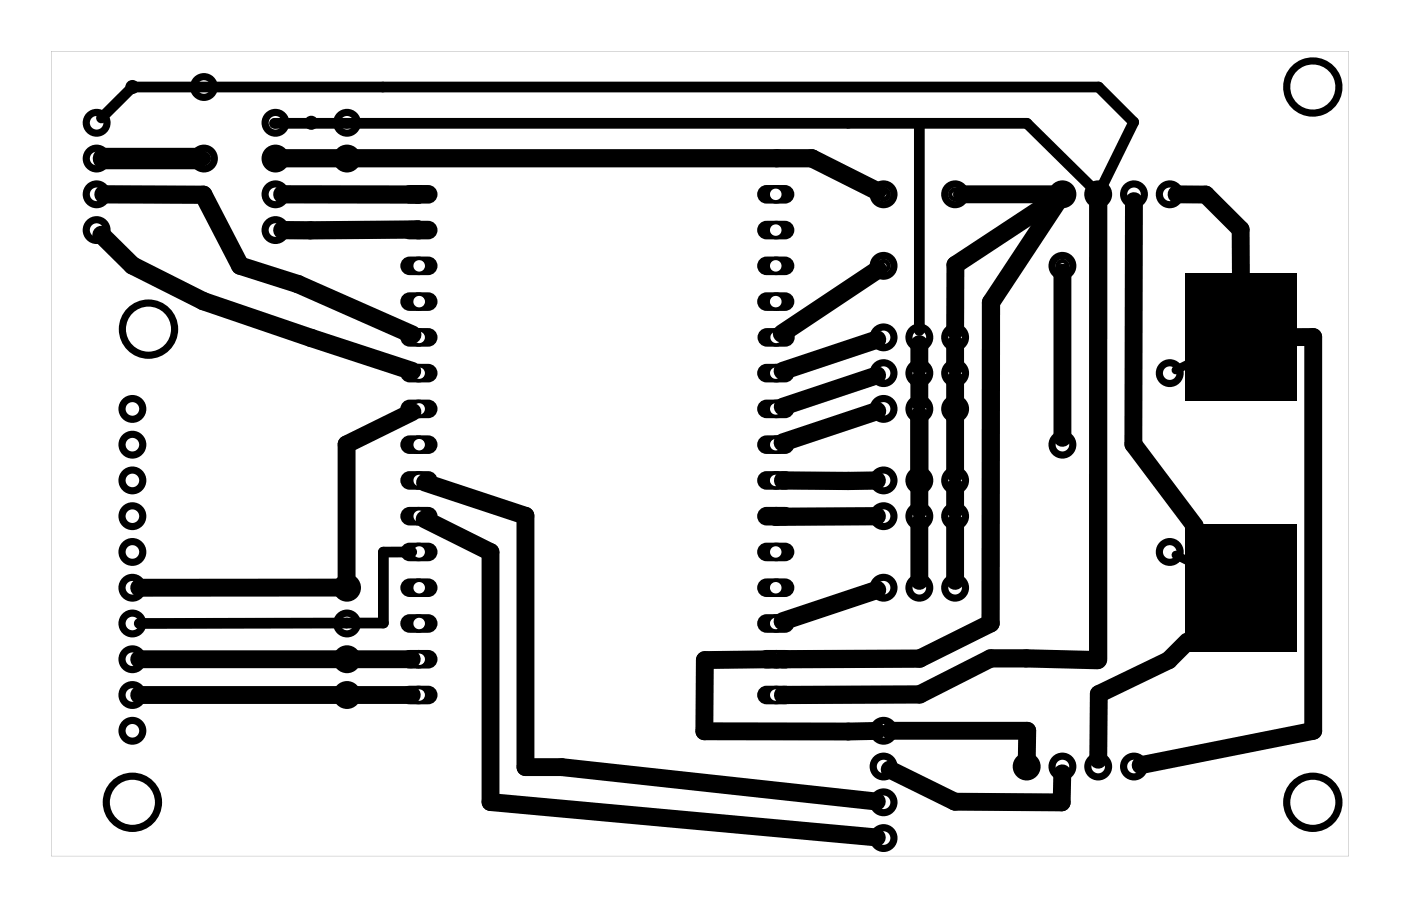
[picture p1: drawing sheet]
<svg xmlns="http://www.w3.org/2000/svg" width="99mm" height="65mm" viewBox="0 0 99 65" stroke-linecap="round" stroke-linejoin="round" font-family="sans-serif">
<g fill="#000">
<path d="M84.2 19.4h7.9v9.1h-7.9zM84.2 37.2h7.9v9.1h-7.9z"/>
<path d="M28.6 15.9a.66 .66 0 0 0-.1 .7 .66 .66 0 0 0 .6 .4h1.3a.66 .66 0 0 0 .7-.7 .66 .66 0 0 0-.7-.6h-1.3zM29.4 16.3a.41 .41 0 0 1 .8 0 .41 .41 0 0 1-.8 0z"/>
<path d="M28.6 18.4a.66 .66 0 0 0-.1 .7 .66 .66 0 0 0 .6 .4h1.3a.66 .66 0 0 0 .7-.6 .66 .66 0 0 0-.7-.7h-1.3zM29.4 18.9a.41 .41 0 0 1 .8 0 .41 .41 0 0 1-.8 0z"/>
<path d="M28.6 13.3a.66 .66 0 0 0-.1 .8 .66 .66 0 0 0 .6 .4h1.3a.66 .66 0 0 0 .7-.7 .66 .66 0 0 0-.7-.7h-1.3zM29.4 13.8a.41 .41 0 0 1 .8 0 .41 .41 0 0 1-.8 0z"/>
<path d="M54 13.3a.66 .66 0 0 0-.2 .8 .66 .66 0 0 0 .6 .4h1.3a.66 .66 0 0 0 .7-.7 .66 .66 0 0 0-.7-.7h-1.3zM54.7 13.8a.41 .41 0 0 1 .8 0 .41 .41 0 0 1-.8 0z"/>
<path d="M54 15.9a.66 .66 0 0 0-.2 .7 .66 .66 0 0 0 .6 .4h1.3a.66 .66 0 0 0 .7-.7 .66 .66 0 0 0-.7-.6h-1.3zM54.7 16.3a.41 .41 0 0 1 .8 0 .41 .41 0 0 1-.8 0z"/>
<path d="M54 18.4a.66 .66 0 0 0-.2 .7 .66 .66 0 0 0 .6 .4h1.3a.66 .66 0 0 0 .7-.6 .66 .66 0 0 0-.7-.7h-1.3zM54.7 18.9a.41 .41 0 0 1 .8 0 .41 .41 0 0 1-.8 0z"/>
<path d="M3.6 3.6v57.2h92.2v-57.2zM3.6 3.6h92.2v57.2h-92.2z"/>
<path d="M28.6 38.7a.66 .66 0 0 0-.1 .8 .66 .66 0 0 0 .6 .4h1.3a.66 .66 0 0 0 .7-.7 .66 .66 0 0 0-.7-.7h-1.3zM29.4 39.2a.41 .41 0 0 1 .8 0 .41 .41 0 0 1-.8 0z"/>
<path d="M28.6 31.1a.66 .66 0 0 0-.1 .7 .66 .66 0 0 0 .6 .4h1.3a.66 .66 0 0 0 .7-.6 .66 .66 0 0 0-.7-.7h-1.3zM29.4 31.6a.41 .41 0 0 1 .8 0 .41 .41 0 0 1-.8 0z"/>
<path d="M28.6 21a.66 .66 0 0 0-.1 .7 .66 .66 0 0 0 .6 .4h1.3a.66 .66 0 0 0 .7-.7 .66 .66 0 0 0-.7-.6h-1.3zM29.4 21.4a.41 .41 0 0 1 .8 0 .41 .41 0 0 1-.8 0z"/>
<path d="M28.6 36.2a.66 .66 0 0 0-.1 .7 .66 .66 0 0 0 .6 .4h1.3a.66 .66 0 0 0 .7-.6 .66 .66 0 0 0-.7-.7h-1.3zM29.4 36.7a.41 .41 0 0 1 .8 0 .41 .41 0 0 1-.8 0z"/>
<path d="M28.6 33.7a.66 .66 0 0 0-.1 .7 .66 .66 0 0 0 .6 .4h1.3a.66 .66 0 0 0 .7-.7 .66 .66 0 0 0-.7-.6h-1.3zM29.4 34.1a.41 .41 0 0 1 .8 0 .41 .41 0 0 1-.8 0z"/>
<path d="M28.6 28.6a.66 .66 0 0 0-.1 .7 .66 .66 0 0 0 .6 .4h1.3a.66 .66 0 0 0 .7-.7 .66 .66 0 0 0-.7-.6h-1.3zM29.4 29a.41 .41 0 0 1 .8 0 .41 .41 0 0 1-.8 0z"/>
<path d="M28.6 26a.66 .66 0 0 0-.1 .8 .66 .66 0 0 0 .6 .4h1.3a.66 .66 0 0 0 .7-.7 .66 .66 0 0 0-.7-.7h-1.3zM29.4 26.5a.41 .41 0 0 1 .8 0 .41 .41 0 0 1-.8 0z"/>
<path d="M28.6 23.5a.66 .66 0 0 0-.1 .7 .66 .66 0 0 0 .6 .4h1.3a.66 .66 0 0 0 .7-.6 .66 .66 0 0 0-.7-.7h-1.3zM29.4 24a.41 .41 0 0 1 .8 0 .41 .41 0 0 1-.8 0z"/>
<path d="M54 21a.66 .66 0 0 0-.2 .7 .66 .66 0 0 0 .6 .4h1.3a.66 .66 0 0 0 .7-.7 .66 .66 0 0 0-.7-.6h-1.3zM54.7 21.4a.41 .41 0 0 1 .8 0 .41 .41 0 0 1-.8 0z"/>
<path d="M54 26a.66 .66 0 0 0-.2 .8 .66 .66 0 0 0 .6 .4h1.3a.66 .66 0 0 0 .7-.7 .66 .66 0 0 0-.7-.7h-1.3zM54.7 26.5a.41 .41 0 0 1 .8 0 .41 .41 0 0 1-.8 0z"/>
<path d="M54 28.6a.66 .66 0 0 0-.2 .7 .66 .66 0 0 0 .6 .4h1.3a.66 .66 0 0 0 .7-.7 .66 .66 0 0 0-.7-.6h-1.3zM54.7 29a.41 .41 0 0 1 .8 0 .41 .41 0 0 1-.8 0z"/>
<path d="M54 31.1a.66 .66 0 0 0-.2 .7 .66 .66 0 0 0 .6 .4h1.3a.66 .66 0 0 0 .7-.6 .66 .66 0 0 0-.7-.7h-1.3zM54.7 31.6a.41 .41 0 0 1 .8 0 .41 .41 0 0 1-.8 0z"/>
<path d="M54 33.7a.66 .66 0 0 0-.2 .7 .66 .66 0 0 0 .6 .4h1.3a.66 .66 0 0 0 .7-.7 .66 .66 0 0 0-.7-.6h-1.3zM54.7 34.1a.41 .41 0 0 1 .8 0 .41 .41 0 0 1-.8 0z"/>
<path d="M54 36.2a.66 .66 0 0 0-.2 .7 .66 .66 0 0 0 .6 .4h1.3a.66 .66 0 0 0 .7-.6 .66 .66 0 0 0-.7-.7h-1.3zM54.7 36.7a.41 .41 0 0 1 .8 0 .41 .41 0 0 1-.8 0z"/>
<path d="M54 38.7a.66 .66 0 0 0-.2 .8 .66 .66 0 0 0 .6 .4h1.3a.66 .66 0 0 0 .7-.7 .66 .66 0 0 0-.7-.7h-1.3zM54.7 39.2a.41 .41 0 0 1 .8 0 .41 .41 0 0 1-.8 0z"/>
<path d="M54 23.5a.66 .66 0 0 0-.2 .7 .66 .66 0 0 0 .7 .4h1.3a.66 .66 0 0 0 .6-.6 .66 .66 0 0 0-.6-.7h-1.3zM54.7 24a.41 .41 0 0 1 .8 0 .41 .41 0 0 1-.8 0z"/>
<path d="M28.6 43.8a.66 .66 0 0 0-.1 .7 .66 .66 0 0 0 .6 .4h1.3a.66 .66 0 0 0 .7-.6 .66 .66 0 0 0-.7-.7h-1.3zM29.4 44.3a.41 .41 0 0 1 .8 0 .41 .41 0 0 1-.8 0z"/>
<path d="M28.6 46.4a.66 .66 0 0 0-.1 .7 .66 .66 0 0 0 .6 .4h1.3a.66 .66 0 0 0 .7-.7 .66 .66 0 0 0-.7-.6h-1.3zM29.4 46.8a.41 .41 0 0 1 .8 0 .41 .41 0 0 1-.8 0z"/>
<path d="M28.6 41.3a.66 .66 0 0 0-.1 .7 .66 .66 0 0 0 .6 .4h1.3a.66 .66 0 0 0 .7-.7 .66 .66 0 0 0-.7-.6h-1.3zM29.4 41.7a.41 .41 0 0 1 .8 0 .41 .41 0 0 1-.8 0z"/>
<path d="M28.6 48.9a.66 .66 0 0 0-.1 .7 .66 .66 0 0 0 .6 .4h1.3a.66 .66 0 0 0 .7-.6 .66 .66 0 0 0-.7-.7h-1.3zM29.4 49.4a.41 .41 0 0 1 .8 0 .41 .41 0 0 1-.8 0z"/>
<path d="M54 41.3a.66 .66 0 0 0-.2 .7 .66 .66 0 0 0 .6 .4h1.3a.66 .66 0 0 0 .7-.7 .66 .66 0 0 0-.7-.6h-1.3zM54.7 41.7a.41 .41 0 0 1 .8 0 .41 .41 0 0 1-.8 0z"/>
<path d="M54 43.8a.66 .66 0 0 0-.2 .7 .66 .66 0 0 0 .6 .4h1.3a.66 .66 0 0 0 .7-.6 .66 .66 0 0 0-.7-.7h-1.3zM54.7 44.3a.41 .41 0 0 1 .8 0 .41 .41 0 0 1-.8 0z"/>
<path d="M54 46.4a.66 .66 0 0 0-.2 .7 .66 .66 0 0 0 .6 .4h1.3a.66 .66 0 0 0 .7-.7 .66 .66 0 0 0-.7-.6h-1.3zM54.7 46.8a.41 .41 0 0 1 .8 0 .41 .41 0 0 1-.8 0z"/>
<path d="M54 48.9a.66 .66 0 0 0-.2 .7 .66 .66 0 0 0 .6 .4h1.3a.66 .66 0 0 0 .7-.6 .66 .66 0 0 0-.7-.7h-1.3zM54.7 49.4a.41 .41 0 0 1 .8 0 .41 .41 0 0 1-.8 0z"/>
<circle cx="19.6" cy="8.8" r=".38"/>
<circle cx="19.6" cy="11.2" r=".65"/>
<circle cx="29.7" cy="16.3" r=".65"/>
<circle cx="29.7" cy="13.8" r=".65"/>
<circle cx="78" cy="13.8" r=".38"/>
<circle cx="55.1" cy="36.7" r=".65"/>
</g>
<g fill="none" stroke="#000" stroke-width=".51">
<circle cx="6.9" cy="16.3" r=".74"/>
<circle cx="6.9" cy="13.8" r=".74"/>
<circle cx="6.9" cy="8.7" r=".74"/>
<circle cx="6.9" cy="11.3" r=".74"/>
<circle cx="14.5" cy="11.3" r=".74"/>
<circle cx="14.5" cy="6.2" r=".74"/>
<circle cx="19.6" cy="16.3" r=".74"/>
<circle cx="19.6" cy="13.8" r=".74"/>
<circle cx="19.6" cy="8.7" r=".74"/>
<circle cx="19.6" cy="11.3" r=".74"/>
<circle cx="24.6" cy="8.7" r=".74"/>
<circle cx="24.6" cy="11.3" r=".74"/>
<circle cx="62.7" cy="13.8" r=".74"/>
<circle cx="62.7" cy="18.9" r=".74"/>
<circle cx="67.8" cy="13.8" r=".74"/>
<circle cx="75.4" cy="18.9" r=".74"/>
<circle cx="75.4" cy="13.8" r=".74"/>
<circle cx="78" cy="13.8" r=".74"/>
<circle cx="80.5" cy="13.8" r=".74"/>
<circle cx="83.1" cy="13.8" r=".74"/>
<circle cx="93.2" cy="6.2" r="1.85"/>
<circle cx="9.4" cy="34.1" r=".74"/>
<circle cx="9.4" cy="29" r=".74"/>
<circle cx="9.4" cy="31.6" r=".74"/>
<circle cx="9.4" cy="36.7" r=".74"/>
<circle cx="9.4" cy="39.2" r=".74"/>
<circle cx="10.5" cy="23.4" r="1.85"/>
<circle cx="62.7" cy="34.1" r=".74"/>
<circle cx="62.7" cy="36.7" r=".74"/>
<circle cx="62.7" cy="26.5" r=".74"/>
<circle cx="62.7" cy="29" r=".74"/>
<circle cx="62.7" cy="24" r=".74"/>
<circle cx="65.3" cy="36.7" r=".74"/>
<circle cx="65.3" cy="29" r=".74"/>
<circle cx="65.3" cy="34.1" r=".74"/>
<circle cx="65.3" cy="24" r=".74"/>
<circle cx="65.3" cy="26.5" r=".74"/>
<circle cx="67.8" cy="34.1" r=".74"/>
<circle cx="67.8" cy="36.7" r=".74"/>
<circle cx="67.8" cy="29" r=".74"/>
<circle cx="67.8" cy="26.5" r=".74"/>
<circle cx="67.8" cy="24" r=".74"/>
<circle cx="75.4" cy="31.6" r=".74"/>
<circle cx="83.1" cy="26.5" r=".74"/>
<circle cx="83.1" cy="39.2" r=".74"/>
<circle cx="88.1" cy="26.5" r=".74"/>
<circle cx="88.1" cy="39.2" r=".74"/>
<circle cx="9.4" cy="41.7" r=".74"/>
<circle cx="9.4" cy="44.3" r=".74"/>
<circle cx="9.4" cy="51.9" r=".74"/>
<circle cx="9.4" cy="46.8" r=".74"/>
<circle cx="9.4" cy="49.4" r=".74"/>
<circle cx="9.4" cy="57" r="1.85"/>
<circle cx="24.6" cy="49.4" r=".74"/>
<circle cx="24.6" cy="41.7" r=".74"/>
<circle cx="24.6" cy="44.3" r=".74"/>
<circle cx="24.6" cy="46.8" r=".74"/>
<circle cx="62.7" cy="57" r=".74"/>
<circle cx="62.7" cy="59.5" r=".74"/>
<circle cx="62.7" cy="51.9" r=".74"/>
<circle cx="62.7" cy="54.4" r=".74"/>
<circle cx="62.7" cy="41.7" r=".74"/>
<circle cx="65.3" cy="41.7" r=".74"/>
<circle cx="67.8" cy="41.7" r=".74"/>
<circle cx="72.9" cy="54.4" r=".74"/>
<circle cx="75.4" cy="54.4" r=".74"/>
<circle cx="78" cy="54.4" r=".74"/>
<circle cx="80.5" cy="54.4" r=".74"/>
<circle cx="93.2" cy="57" r="1.85"/>
</g>
<g fill="none" stroke="#000" stroke-width=".18">
<circle cx="29.7" cy="16.3" r=".57"/>
<circle cx="29.7" cy="18.9" r=".57"/>
<circle cx="29.7" cy="13.8" r=".57"/>
<circle cx="55.1" cy="16.3" r=".57"/>
<circle cx="55.1" cy="18.9" r=".57"/>
<circle cx="55.1" cy="13.8" r=".57"/>
<circle cx="29.7" cy="39.2" r=".57"/>
<circle cx="29.7" cy="31.6" r=".57"/>
<circle cx="29.7" cy="21.4" r=".57"/>
<circle cx="29.7" cy="26.5" r=".57"/>
<circle cx="29.7" cy="29" r=".57"/>
<circle cx="29.7" cy="34.1" r=".57"/>
<circle cx="29.7" cy="24" r=".57"/>
<circle cx="29.7" cy="36.7" r=".57"/>
<circle cx="55.1" cy="34.1" r=".57"/>
<circle cx="55.1" cy="24" r=".57"/>
<circle cx="55.1" cy="31.6" r=".57"/>
<circle cx="55.1" cy="39.2" r=".57"/>
<circle cx="55.1" cy="21.4" r=".57"/>
<circle cx="55.1" cy="26.5" r=".57"/>
<circle cx="55.1" cy="29" r=".57"/>
<circle cx="55.1" cy="36.7" r=".57"/>
<circle cx="29.7" cy="41.7" r=".57"/>
<circle cx="29.7" cy="49.4" r=".57"/>
<circle cx="29.7" cy="44.3" r=".57"/>
<circle cx="29.7" cy="46.8" r=".57"/>
<circle cx="55.1" cy="46.8" r=".57"/>
<circle cx="55.1" cy="49.4" r=".57"/>
<circle cx="55.1" cy="44.3" r=".57"/>
<circle cx="55.1" cy="41.7" r=".57"/>
</g>
<g fill="none" stroke="#000" stroke-width=".3">
<circle cx="9.4" cy="11.3" r=".35"/>
<circle cx="9.4" cy="18.9" r=".35"/>
<circle cx="9.4" cy="6.2" r=".35"/>
<circle cx="9.4" cy="13.8" r=".35"/>
<circle cx="14.5" cy="11.3" r=".35"/>
<circle cx="22.1" cy="8.7" r=".35"/>
<circle cx="22.1" cy="16.3" r=".35"/>
<circle cx="22.1" cy="11.3" r=".35"/>
<circle cx="22.1" cy="13.8" r=".35"/>
<circle cx="62.7" cy="13.8" r=".35"/>
<circle cx="62.7" cy="18.9" r=".35"/>
<circle cx="67.8" cy="13.8" r=".35"/>
<circle cx="75.4" cy="18.9" r=".35"/>
</g>
<g fill="none" stroke="#000" stroke-width="1.3">
<path d="M7.2 16.7l2.2 2.2 5 2.5 14.9 5M7.3 13.8h7.1l2.7 5.1 4.1 1.3 8.1 3.6M19.6 11.2h38l4.7 2.4M20 13.8h9.7M29.7 16.3h-9.7M62.3 19.1l-6.8 4.6M68.3 13.8h7.1M75 14.1l-7.2 4.7v4.7M75.2 14.2l-4.8 7.3-.1 22.8-5 2.5h-9.7M75.4 19.4v11.7M78 13.8v33M80.5 14.3v17.3l4.4 5.8"/>
<path d="M83.5 13.8h2.1l2.5 2.5v3.3M29.3 29.3l-4.7 2.3v10.1h-14.7M30.2 36.9l4.6 2.3v17.8l27.5 2.5M30.2 34.3l7.1 2.3v17.9h2.6l22.4 2.4M55.6 34.1h6.7M62.3 36.7h-7.2M62.3 24.1l-6.7 2.2M62.3 29.2l-6.7 2.2M62.3 26.7l-6.7 2.2M65.3 24.4v1.6M65.3 27v1.6M65.3 29.5v4.6"/>
<path d="M65.3 34.6v1.6M65.3 37.1v4.2M67.8 24.4v1.6M67.8 27v6.6M67.8 34.6v1.6M67.8 37.1v4.2M92 23.9h1.3v28l-12.3 2.4M29.2 49.4h-19.3M29.2 46.8h-19.3M54.6 46.8l-4.5 .1-.1 5h12.3M62.3 41.9l-6.7 2.2M63.2 54.7l4.6 2.2 7.6 .1v-2.1"/>
<path d="M63.2 51.9h9.7v2.1M72.9 54.4h.1M77.9 46.9l-7.6-.1-5 2.5-9.7 .1M84.3 45.6l-1.3 1.3-5 2.4v4.7"/>
</g>
<path d="M7.2 8.4l2.2-2.2h68.6l2.5 2.5-2.5 5.1M19.6 8.8h53.3l5.1 5M65.3 8.8v14.7M29.2 39.2h-2v5l-17.3 .1" fill="none" stroke="#000" stroke-width=".76"/>
<path d="M62.3 26.7l-6.7 2.2M65.3 27v6.6M67.8 27v1.6M83.5 39.4l.8 .4M84.3 25.9l-.8 .4" fill="none" stroke="#000" stroke-width=".61"/>
<path d="M7.3 11.3h6.7" fill="none" stroke="#000" stroke-width="1.5"/>
</svg>
